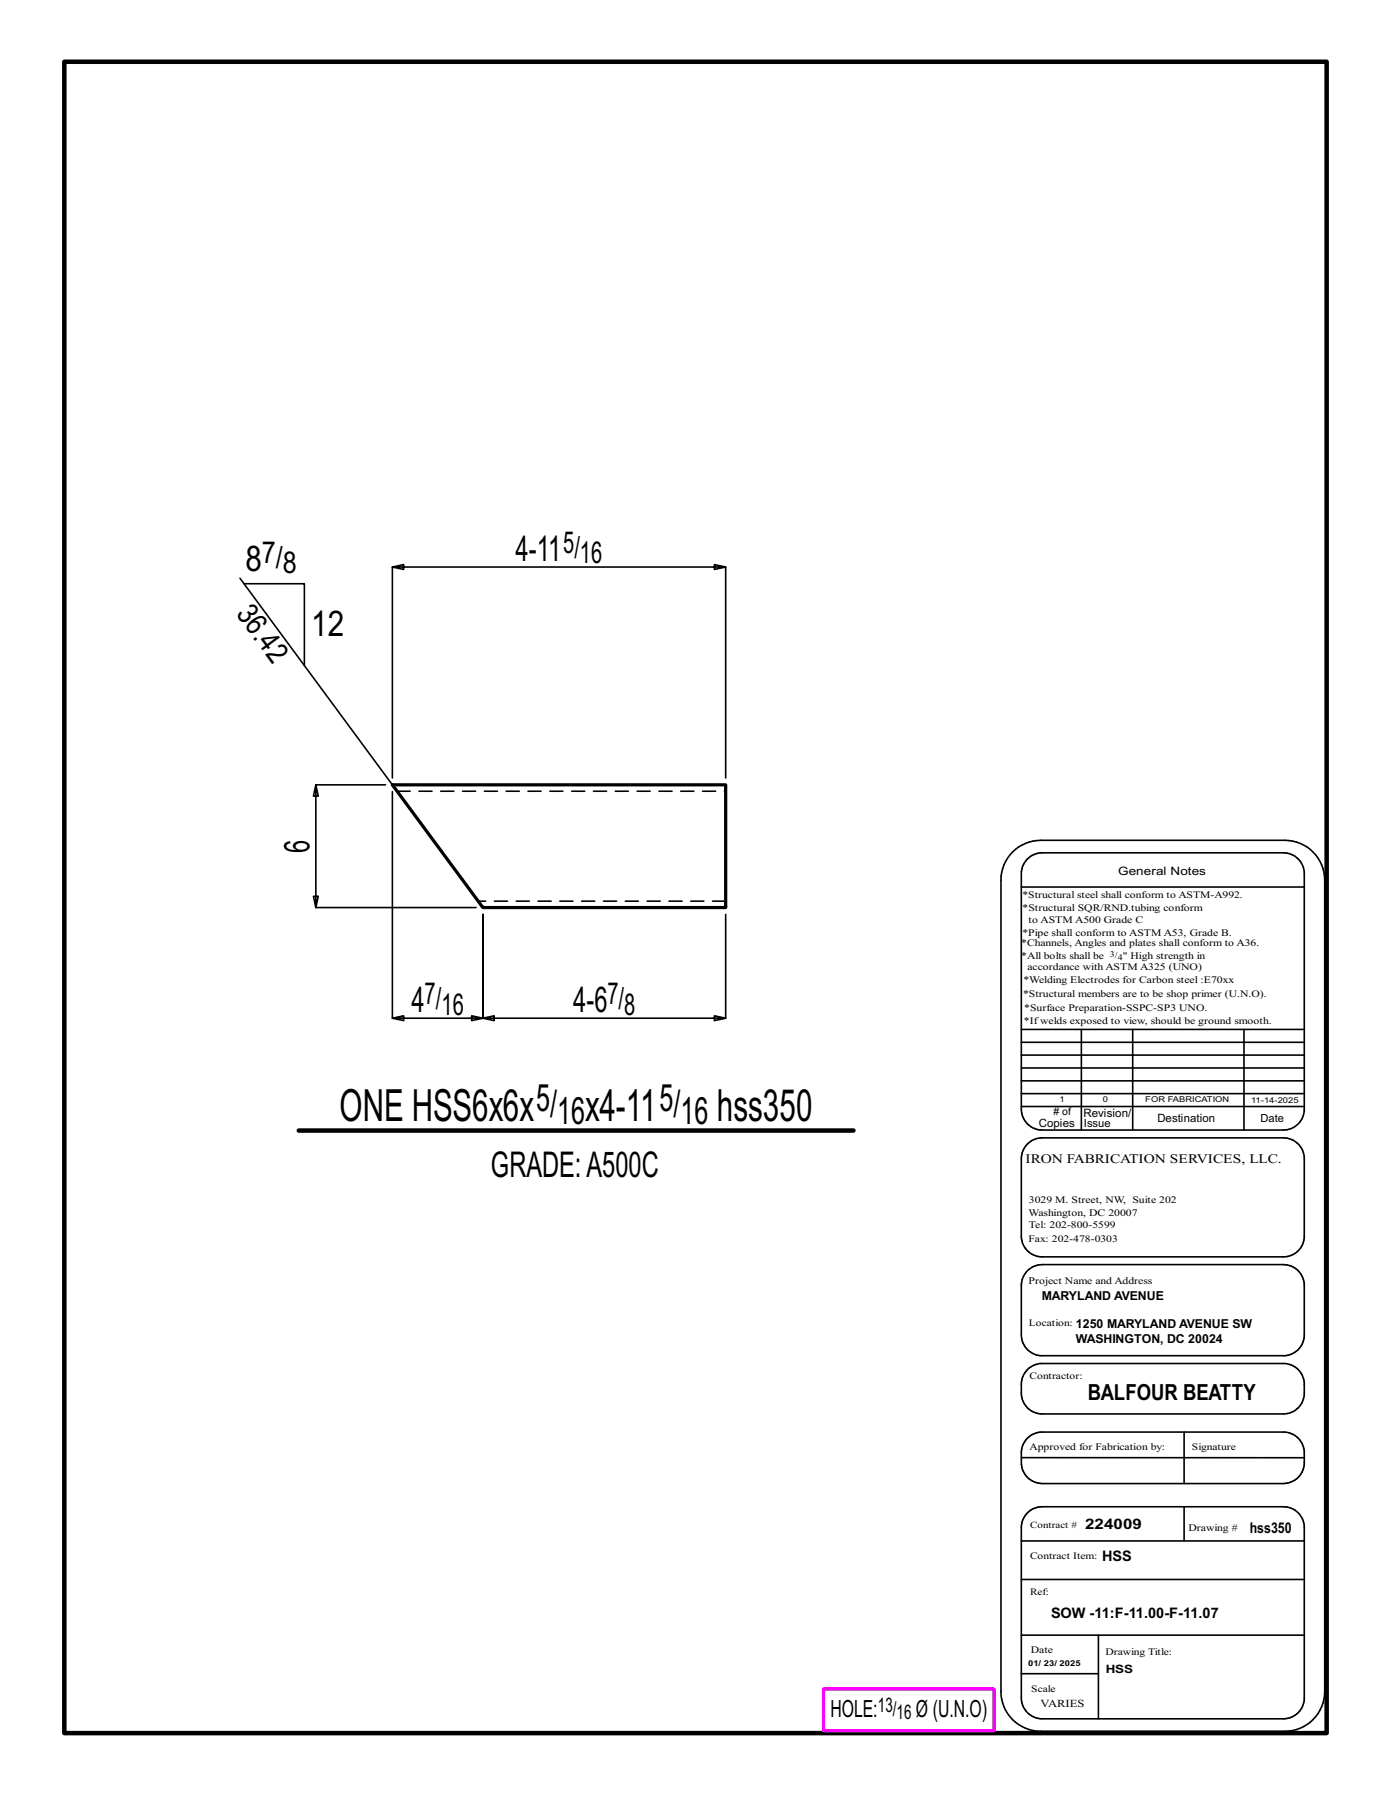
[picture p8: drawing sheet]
<svg xmlns="http://www.w3.org/2000/svg" width="216mm" height="279mm" viewBox="0 0 216 279" stroke-linecap="round" stroke-linejoin="round" font-family="sans-serif">
<defs><g id="words">
<g font-size="6.9">
<text x="52.7" y="173.9">ONE HSS6x6x</text>
<text x="90.8" y="173.9">x4-11</text>
<text x="111.3" y="173.9">hss350</text>
</g>
<g font-size="5.9">
<text x="83.2" y="172.4">5/</text>
<text x="102.3" y="172.4">5/</text>
<text x="86.5" y="174.4">16</text>
<text x="105.6" y="174.4">16</text>
</g>
<g font-size="5.5">
<text x="38.1" y="88.6">8</text>
<text x="80" y="87">4-11</text>
<text x="48.3" y="98.7">12</text>
<text x="48" y="132.4" transform="rotate(-90 48 132.4)">6</text>
<text x="63.9" y="157.1">4</text>
<text x="89" y="157.1">4-6</text>
<text x="76.2" y="182.6">GRADE:A500C</text>
</g>
<g font-size="4.7">
<text x="40.6" y="87.3">7/</text>
<text x="43.9" y="89">8</text>
<text x="87.4" y="85.8">5/</text>
<text x="90" y="87.4">16</text>
<text x="36.5" y="95.3" transform="rotate(54 36.5 95.3)">36.42</text>
<text x="65.9" y="155.8">7/</text>
<text x="94.3" y="155.8">7/</text>
<text x="68.5" y="157.5">16</text>
<text x="96.9" y="157.5">8</text>
</g>
<g font-size="3.7">
<text x="128.9" y="266.6">HOLE:</text>
<text x="142.2" y="266.6">Ø (U.N.O)</text>
</g>
<text font-size="3.4" x="168.8" y="217.4">BALFOUR BEATTY</text>
<g font-size="3.1">
<text x="136.3" y="265.8">13/</text>
<text x="139.2" y="266.9">16</text>
</g>
<g font-size="2.3">
<text x="168.4" y="237.3">224009</text>
<text x="194" y="238">hss350</text>
<text x="171" y="242.3">HSS</text>
<text x="163.1" y="251.2">SOW -11:F-11.00-F-11.07</text>
</g>
<text font-size="2" x="159.2" y="180.5">IRON FABRICATION SERVICES, LLC.</text>
<g font-size="1.9">
<text x="161.7" y="201.8">MARYLAND AVENUE</text>
<text x="167" y="208.5">WASHINGTON, DC 20024</text>
<text x="167" y="206.1">1250 MARYLAND AVENUE SW</text>
</g>
<g font-size="1.8">
<text x="173.6" y="135.8">General Notes</text>
<text x="168.2" y="173.3">Revision/</text>
<text x="161.2" y="174.9">Copies</text>
<text x="179.6" y="174.2">Destination</text>
<text x="171.6" y="259.7">HSS</text>
</g>
<g font-size="1.7">
<text x="168.2" y="174.9">Issue</text>
<text x="195.7" y="174.2">Date</text>
<text x="161.5" y="265">VARIES</text>
</g>
<g font-size="1.6">
<text x="158.7" y="141.5">*Structural SQR/RND.tubing conform</text>
<text x="159.7" y="143.3">to ASTM A500 Grade C</text>
<text x="158.5" y="146.9">*Channels, Angles and plates shall conform to A36.</text>
<text x="158.5" y="148.8">*All bolts shall be</text>
<text x="158.7" y="145.2">*Pipe shall conform to ASTM A53, Grade B.</text>
<text x="174.3" y="148.8">&quot; High strength in</text>
<text x="158.8" y="154.8">*Structural members are to be shop primer (U.N.O).</text>
<text x="158.9" y="152.7">*Welding Electrodes for Carbon steel :E70xx</text>
<text x="159.5" y="150.6">accordance with ASTM A325 (UNO)</text>
<text x="158.9" y="158.9">*Ifwelds exposed to view, should be ground smooth.</text>
<text x="159" y="157">*Surface Preparation-SSPC-SP3 UNO.</text>
<text x="163.5" y="173.1"># of</text>
<text x="159.7" y="188.7">Washington, DC 20007</text>
<text x="159.7" y="190.6">Tel: 202-800-5599</text>
<text x="159.7" y="186.8">3029 M. Street, NW, Suite 202</text>
<text x="159.7" y="199.3">Project Name and Address</text>
<text x="159.8" y="225.1">Approved for Fabrication by:</text>
<text x="184.5" y="237.6">Drawing #</text>
<text x="160" y="256.6">Date</text>
</g>
<g font-size="1.5">
<text x="158.7" y="139.4">*Structural steel shall conform to ASTM-A992.</text>
<text x="159.7" y="192.7">Fax: 202-478-0303</text>
<text x="159.7" y="205.8">Location:</text>
<text x="159.8" y="214">Contractor:</text>
<text x="185" y="225.1">Signature</text>
<text x="159.9" y="237.1">Contract #</text>
<text x="159.9" y="241.9">Contract Item:</text>
<text x="159.9" y="247.6">Ref:</text>
<text x="171.6" y="256.9">Drawing Title:</text>
<text x="160.1" y="262.7">Scale</text>
</g>
<g font-size="1.3">
<text x="172.3" y="148.5">3/</text>
<text x="173.5" y="149">4</text>
</g>
<g font-size="1.2">
<text x="164.5" y="171.1">1</text>
<text x="171.2" y="171.1">0</text>
<text x="177.8" y="171.1">FOR FABRICATION</text>
<text x="194.2" y="171.2">11-14-2025</text>
<text x="159.6" y="258.7">01/ 23/ 2025</text>
</g>
</g></defs>
<g fill="none" stroke="#000" stroke-width=".25">
<path d="M37.2 89.8l23.7 32M37.9 90.6h9.3v12.7M59.8 121.8h-10.8l-.4 1.8h.8l-.4-1.8v19.1l-.4-1.8h.8l-.4 1.8h24.9M60.9 122.9v35.1l1.8 .4v-.7l-1.8 .3h14.1l-1.8 .4v-.7l1.8 .3v-16.1v16.1l1.7 .4v-.7l-1.7 .3h37.6l-1.7 .4v-.7l1.7 .3v-16.1M60.9 120.8v-32.8l1.8 .4v-.8l-1.8 .4h51.7l-1.7 .4v-.8l1.7 .4v32.8M157.2 132.3a6.3 6.3 0 0 1 4.3-1.9h37.9a6.2 6.2 0 0 1 6.2 6.2v126a6.2 6.2 0 0 1-6.2 6.1h-37.9a6.1 6.1 0 0 1-6.1-6.1v-126a6.1 6.1 0 0 1 1.8-4.3zM158.5 137.7h43.9M159.5 133.3a3.3 3.3 0 0 1 2.3-.9h37.4a3.3 3.3 0 0 1 3.2 2.9v37.2a3.2 3.2 0 0 1-3.2 2.9h-37.4a3.2 3.2 0 0 1-3.3-3.2v-36.6a3.2 3.2 0 0 1 1-2.3zM158.5 159.8h43.9M167.8 159.8v15.6M175.8 159.8v15.6M193.1 159.8v15.6"/>
<path d="M158.5 165.8h43.9M158.5 167.8h43.9M158.5 163.8h43.9M158.5 161.8h43.9M158.5 171.8h43.9M158.5 169.8h43.9M159.5 177.6a3.3 3.3 0 0 1 2.3-1h37.4a3.3 3.3 0 0 1 3.2 3v12.6a3.3 3.3 0 0 1-3.2 2.9h-37.4a3.2 3.2 0 0 1-3.3-3.2v-12a3.2 3.2 0 0 1 1-2.3zM159.5 197.2l1-.7 1.3-.2h37.4a3.3 3.3 0 0 1 3.2 2.9v8.3a3.2 3.2 0 0 1-2.9 2.9h-38.1a3.3 3.3 0 0 1-2.9-3.2v-8l.3-.9zM159.5 212.6l.7-.6 1.2-.4h37.8a3.2 3.2 0 0 1 3.2 3v2a3.3 3.3 0 0 1-3.2 2.9h-37.4a3.2 3.2 0 0 1-3.3-3.3v-1.3a3.3 3.3 0 0 1 1-2.3zM158.5 239.2h43.9M158.5 226.3h43.9M159.5 234.8a3.3 3.3 0 0 1 2.3-.9h37.4a3.3 3.3 0 0 1 3.2 2.9v27.1a3.3 3.3 0 0 1-3.2 2.9h-37.4a3.2 3.2 0 0 1-3.3-3.2v-26.5a3.2 3.2 0 0 1 1-2.3z"/>
<path d="M159.5 223.2a3.3 3.3 0 0 1 2.3-.9h37.4a3.3 3.3 0 0 1 3.2 2.9v2.1a3.3 3.3 0 0 1-3.2 3h-37.4a3.3 3.3 0 0 1-3.3-3.3v-1.5a3.2 3.2 0 0 1 1-2.3zM183.8 222.3v8M183.8 233.9v5.3M158.5 245.2h43.9M158.5 259.8h12M158.5 253.8h43.9M170.5 253.8v13"/>
</g>
<path d="M10 9.6h195.9v259.4h-195.9zM46.4 175.5h86.1" fill="none" stroke="#000" stroke-width=".7"/>
<path d="M127.8 262.2h26.5v6.4h-26.5z" fill="none" stroke="#f0f" stroke-width=".5"/>
<path d="M60.9 121.8h51.7v19.1h-37.6z" fill="none" stroke="#000" stroke-width=".5"/>
<path d="M61.6 122.8h51M112.6 139.9h-38.4" fill="none" stroke="#000" stroke-width=".25" stroke-dasharray="2 1.4"/>
<use href="#words"/>
</svg>
